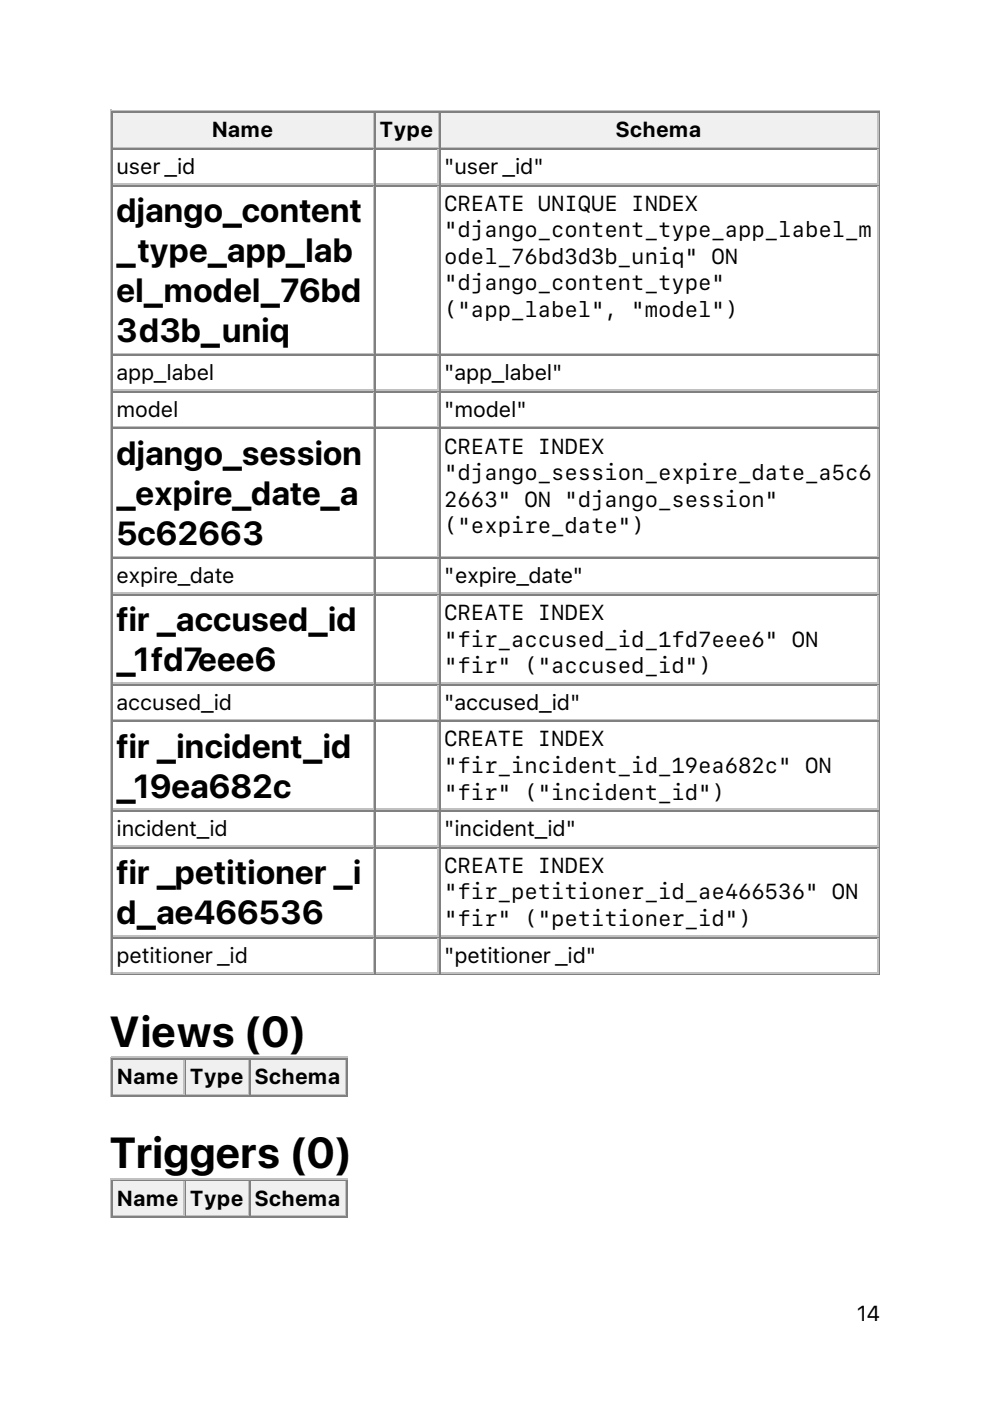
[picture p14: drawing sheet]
<svg xmlns="http://www.w3.org/2000/svg" width="210mm" height="297mm" viewBox="0 0 210 297" stroke-linecap="round" stroke-linejoin="round" font-family="sans-serif">
<defs><g id="words">
<g font-size="9.2">
<text x="23.3" y="221.9">Views (0)</text>
<text x="23.3" y="247.7">Triggers (0)</text>
</g>
<g font-size="7.1">
<text x="24.7" y="47">django_content</text>
<text x="24.7" y="55.5">_type_app_lab</text>
<text x="24.7" y="64">el_model_76bd</text>
<text x="24.7" y="72.4">3d3b_uniq</text>
<text x="24.7" y="98.5">django_session</text>
<text x="24.7" y="107">_expire_date_a</text>
<text x="24.7" y="115.5">5c62663</text>
<text x="24.7" y="133.8">fir _accused_id</text>
<text x="24.7" y="142.3">_1fd7eee6</text>
<text x="24.7" y="160.6">fir _incident_id</text>
<text x="24.7" y="169.1">_19ea682c</text>
<text x="24.7" y="187.4">fir _petitioner _i</text>
<text x="24.7" y="195.9">d_ae466536</text>
</g>
<g font-size="4.6">
<text x="45" y="29.1">Name</text>
<text x="80.6" y="29.1">Type</text>
<text x="130.6" y="29.1">Schema</text>
<text x="24.7" y="36.9">user _id</text>
<text x="94.2" y="36.9">&quot;user _id&quot;</text>
<text x="94.2" y="44.6">CREATE UNIQUE INDEX</text>
<text x="94.2" y="50.3">&quot;django_content_type_app_label_m</text>
<text x="94.2" y="55.9">odel_76bd3d3b_uniq&quot; ON</text>
<text x="94.2" y="61.6">&quot;django_content_type&quot;</text>
<text x="94.2" y="67.2">(&quot;app_label&quot;, &quot;model&quot;)</text>
<text x="24.7" y="80.6">app_label</text>
<text x="94.2" y="80.6">&quot;app_label&quot;</text>
<text x="24.7" y="88.4">model</text>
<text x="94.2" y="88.4">&quot;model&quot;</text>
<text x="94.2" y="96.2">CREATE INDEX</text>
<text x="94.2" y="101.8">&quot;django_session_expire_date_a5c6</text>
<text x="94.2" y="107.4">2663&quot; ON &quot;django_session&quot;</text>
<text x="94.2" y="113.1">(&quot;expire_date&quot;)</text>
<text x="24.7" y="123.7">expire_date</text>
<text x="94.2" y="123.7">&quot;expire_date&quot;</text>
<text x="94.2" y="131.4">CREATE INDEX</text>
<text x="94.2" y="137.1">&quot;fir_accused_id_1fd7eee6&quot; ON</text>
<text x="94.2" y="142.7">&quot;fir&quot; (&quot;accused_id&quot;)</text>
<text x="24.7" y="150.5">accused_id</text>
<text x="94.2" y="150.5">&quot;accused_id&quot;</text>
<text x="94.2" y="158.2">CREATE INDEX</text>
<text x="94.2" y="163.9">&quot;fir_incident_id_19ea682c&quot; ON</text>
<text x="94.2" y="169.5">&quot;fir&quot; (&quot;incident_id&quot;)</text>
<text x="24.7" y="177.3">incident_id</text>
<text x="94.2" y="177.3">&quot;incident_id&quot;</text>
<text x="94.2" y="185.1">CREATE INDEX</text>
<text x="94.2" y="190.7">&quot;fir_petitioner_id_ae466536&quot; ON</text>
<text x="94.2" y="196.3">&quot;fir&quot; (&quot;petitioner_id&quot;)</text>
<text x="24.7" y="204.1">petitioner _id</text>
<text x="94.2" y="204.1">&quot;petitioner _id&quot;</text>
<text x="24.8" y="229.9">Name</text>
<text x="40.3" y="229.9">Type</text>
<text x="54" y="229.9">Schema</text>
<text x="24.8" y="255.6">Name</text>
<text x="40.3" y="255.6">Type</text>
<text x="54" y="255.6">Schema</text>
<text x="181.7" y="280.1">14</text>
</g>
</g></defs>
<path d="M23.5 23.3v183.4M23.6 23.5h163M24 31.2h55.4M79.2 24v7" fill="none" stroke="#c0c0c0" stroke-width=".35"/>
<path d="M23.8 23.6v7.8M24 23.8h55.4M186.4 23.6v182.8M23.6 206.6h163" fill="none" stroke="#808080" stroke-width=".35"/>
<g fill="#f0f0f0">
<path d="M24 24h55v7h-55z"/>
<path d="M44.8 24.7h13.4v5.6h-13.4z"/>
</g>
<path d="M79.6 23.6v7.8M79.7 23.8h13.4" fill="none" stroke="#808080" stroke-width=".35"/>
<path d="M79.7 31.2h13.4M93 24v7" fill="none" stroke="#c0c0c0" stroke-width=".35"/>
<g fill="#f0f0f0">
<path d="M79.7 24h13.1v7h-13.1z"/>
<path d="M80.4 24.7h11.7v5.6h-11.7z"/>
</g>
<path d="M93.3 23.6v7.8M93.5 23.8h92.8" fill="none" stroke="#808080" stroke-width=".35"/>
<path d="M93.5 31.2h92.8M186.1 24v7" fill="none" stroke="#c0c0c0" stroke-width=".35"/>
<g fill="#f0f0f0">
<path d="M93.5 24h92.4v7h-92.4z"/>
<path d="M130.5 24.7h18.4v5.6h-18.4z"/>
</g>
<g fill="none" stroke="#808080" stroke-width=".35">
<path d="M23.8 31.4v175M24 31.6h55.4M24 39.3h55.4M79.6 31.4v175M79.7 31.6h13.4M79.7 39.3h13.4M93.3 31.4v175M93.5 31.6h92.8M93.5 39.3h92.8M24 75.3h55.4M79.7 75.3h13.4M93.5 75.3h92.8"/>
<path d="M24 83.1h55.4M24 90.8h55.4M79.7 83.1h13.4M79.7 90.8h13.4M93.5 83.1h92.8M93.5 90.8h92.8M24 118.4h55.4M79.7 118.4h13.4M93.5 118.4h92.8M24 126.1h55.4M79.7 126.1h13.4M93.5 126.1h92.8"/>
<path d="M24 145.2h55.4M24 152.9h55.4M79.7 145.2h13.4M79.7 152.9h13.4M93.5 145.2h92.8M93.5 152.9h92.8M24 172h55.4M24 179.7h55.4M79.7 172h13.4M79.7 179.7h13.4M93.5 172h92.8M93.5 179.7h92.8"/>
<path d="M24 198.8h55.4M79.7 198.8h13.4M93.5 198.8h92.8M23.6 232.3h50.1M23.8 224.4v7.7M24 224.5h15.2M73.6 224.4v7.7"/>
</g>
<g fill="none" stroke="#c0c0c0" stroke-width=".35">
<path d="M24 39h55.4M79.2 31.7v7.1M79.2 39.5v35.3M79.7 39h13.4M93 31.7v7.1M93 39.5v35.3M93.5 39h92.8M186.1 31.7v7.1M186.1 39.5v35.3M24 75h55.4M79.2 75.5v7M79.7 75h13.4"/>
<path d="M93 75.5v7M93.5 75h92.8M186.1 75.5v7M24 82.7h55.4M24 90.5h55.4M79.2 83.3v7M79.2 91v26.8M79.7 82.7h13.4M79.7 90.5h13.4M93 83.3v7M93 91v26.8M93.5 82.7h92.8"/>
<path d="M93.5 90.5h92.8M186.1 83.3v7M186.1 91v26.8M24 118h55.4M79.2 118.5v7.1M79.7 118h13.4M93 118.5v7.1M93.5 118h92.8M186.1 118.5v7.1M24 125.8h55.4M79.2 126.3v18.3M79.7 125.8h13.4"/>
<path d="M93 126.3v18.3M93.5 125.8h92.8M186.1 126.3v18.3M24 144.8h55.4M24 152.6h55.4M79.2 145.3v7.1M79.2 153.1v18.3M79.7 144.8h13.4M79.7 152.6h13.4M93 145.3v7.1M93 153.1v18.3M93.5 144.8h92.8"/>
<path d="M93.5 152.6h92.8M186.1 145.3v7.1M186.1 153.1v18.3M24 171.6h55.4M24 179.4h55.4M79.2 172.2v7M79.2 179.9v18.4M79.7 171.6h13.4M79.7 179.4h13.4M93 172.2v7M93 179.9v18.4M93.5 171.6h92.8"/>
<path d="M93.5 179.4h92.8M186.1 172.2v7M186.1 179.9v18.4M24 198.4h55.4M79.2 199v7M79.7 198.4h13.4M93 199v7M93.5 198.4h92.8M186.1 199v7M24 206.2h55.4M79.7 206.2h13.4M93.5 206.2h92.8"/>
<path d="M23.5 224v8.5M23.6 224.2h50.1M24 232h15.2M39 224.7v7.1"/>
</g>
<g fill="#f0f0f0">
<path d="M24 224.7h14.8v7.1h-14.8z"/>
<path d="M24.7 225.4h13.4v5.7h-13.4z"/>
</g>
<path d="M39.3 224.4v7.7M39.5 224.5h13.4" fill="none" stroke="#808080" stroke-width=".35"/>
<path d="M39.5 232h13.4M52.7 224.7v7.1" fill="none" stroke="#c0c0c0" stroke-width=".35"/>
<g fill="#f0f0f0">
<path d="M39.5 224.7h13.1v7.1h-13.1z"/>
<path d="M40.2 225.4h11.7v5.7h-11.7z"/>
</g>
<path d="M53.1 224.4v7.7M53.3 224.5h20.1" fill="none" stroke="#808080" stroke-width=".35"/>
<path d="M53.3 232h20.1M73.2 224.7v7.1" fill="none" stroke="#c0c0c0" stroke-width=".35"/>
<g fill="#f0f0f0">
<path d="M53.3 224.7h19.7v7.1h-19.7z"/>
<path d="M54 225.4h18.3v5.7h-18.3z"/>
</g>
<path d="M23.5 249.8v8.4M23.6 249.9h50.1M24 257.7h15.2M39 250.5v7" fill="none" stroke="#c0c0c0" stroke-width=".35"/>
<path d="M23.6 258.1h50.1M23.8 250.1v7.8M24 250.3h15.2M73.6 250.1v7.8" fill="none" stroke="#808080" stroke-width=".35"/>
<g fill="#f0f0f0">
<path d="M24 250.5h14.8v7h-14.8z"/>
<path d="M24.7 251.2h13.4v5.6h-13.4z"/>
</g>
<path d="M39.3 250.1v7.8M39.5 250.3h13.4" fill="none" stroke="#808080" stroke-width=".35"/>
<path d="M39.5 257.7h13.4M52.7 250.5v7" fill="none" stroke="#c0c0c0" stroke-width=".35"/>
<g fill="#f0f0f0">
<path d="M39.5 250.5h13.1v7h-13.1z"/>
<path d="M40.2 251.2h11.7v5.6h-11.7z"/>
</g>
<path d="M53.1 250.1v7.8M53.3 250.3h20.1" fill="none" stroke="#808080" stroke-width=".35"/>
<path d="M53.3 257.7h20.1M73.2 250.5v7" fill="none" stroke="#c0c0c0" stroke-width=".35"/>
<g fill="#f0f0f0">
<path d="M53.3 250.5h19.7v7h-19.7z"/>
<path d="M54 251.2h18.3v5.6h-18.3z"/>
</g>
<use href="#words"/>
</svg>
